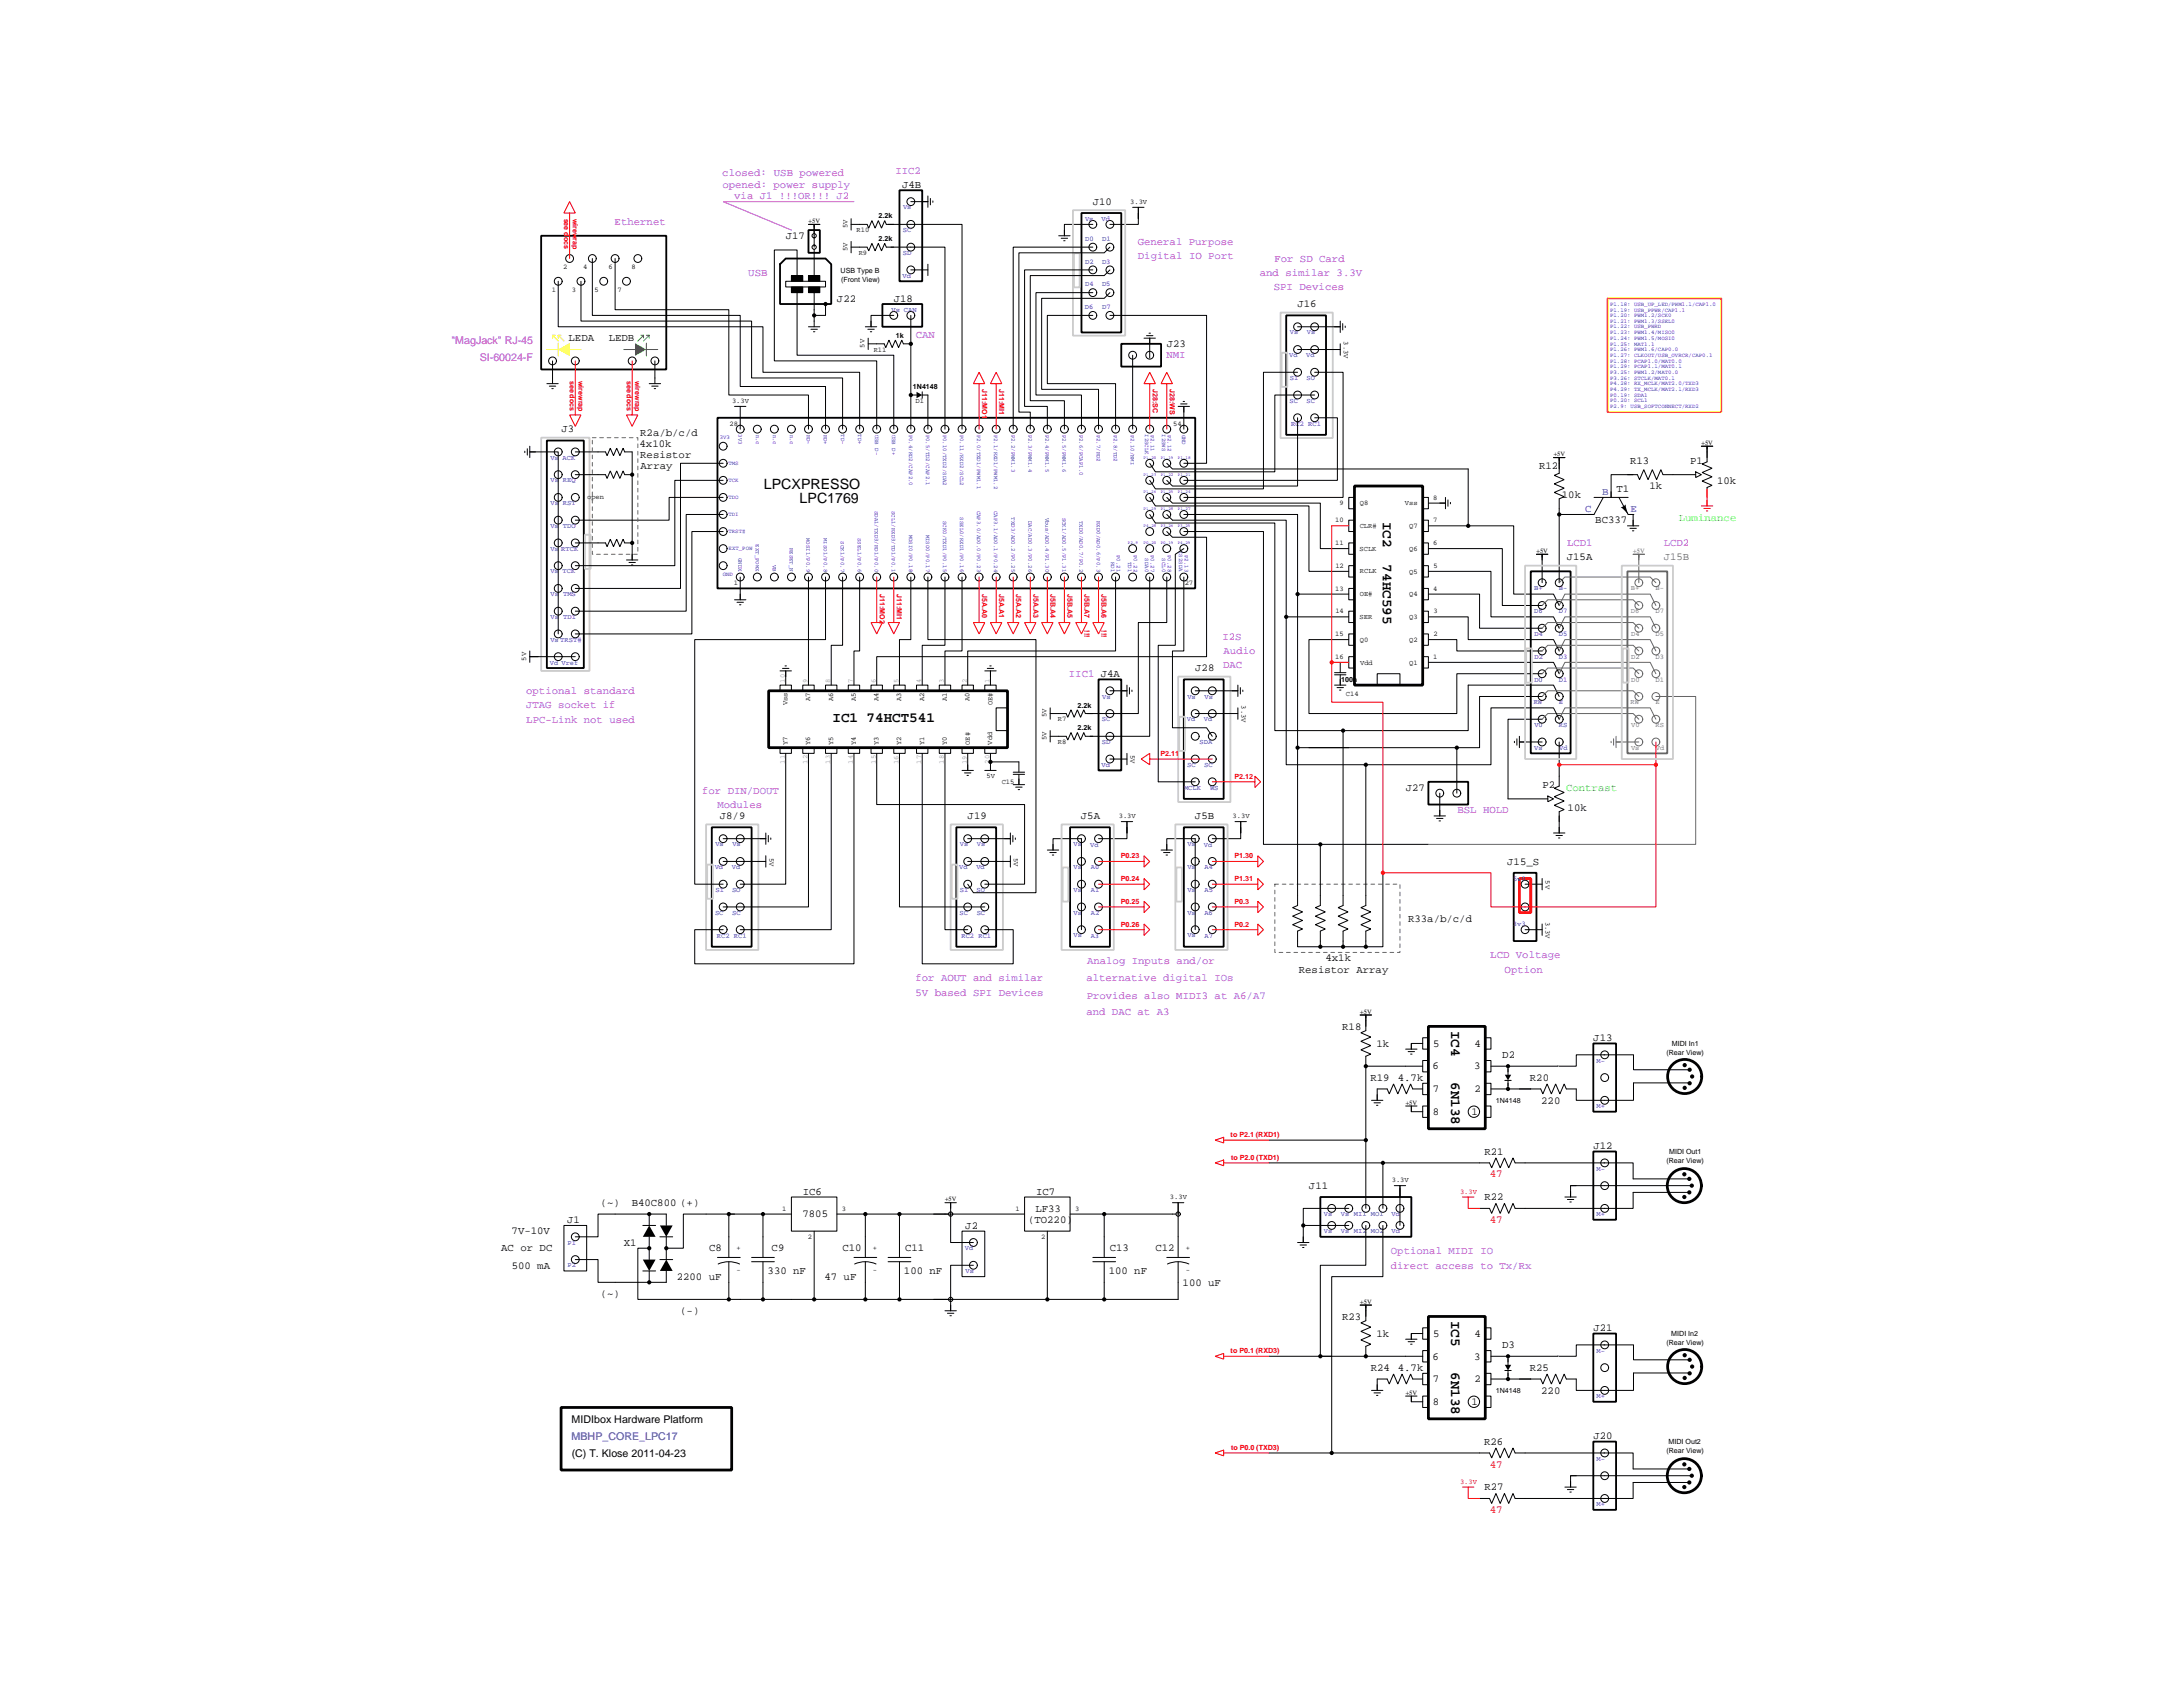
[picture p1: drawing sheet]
<svg xmlns="http://www.w3.org/2000/svg" width="279mm" height="216mm" viewBox="0 0 279 216" stroke-linecap="round" stroke-linejoin="round" font-family="sans-serif">
<defs><g id="words">
<g font-size="1.8">
<text x="97.8" y="62.6">LPCXPRESSO</text>
<text x="102.3" y="64.4">LPC1769</text>
<text x="177" y="66.8" transform="rotate(90 177 66.8)">IC2</text>
<text x="177" y="72.2" transform="rotate(90 177 72.2)">74HC595</text>
<text x="106.6" y="92.4">IC1 74HCT541</text>
<text x="185.7" y="131.9" transform="rotate(90 185.7 131.9)">IC4</text>
<text x="185.7" y="138.5" transform="rotate(90 185.7 138.5)">6N138</text>
<text x="185.7" y="169.1" transform="rotate(90 185.7 169.1)">IC5</text>
<text x="185.7" y="175.6" transform="rotate(90 185.7 175.6)">6N138</text>
</g>
<g font-size="1.4" fill="#9c1fef">
<text x="92.4" y="22.6">closed: USB powered</text>
<text x="114.6" y="22.2">IIC2</text>
<text x="78.7" y="28.8">Ethernet</text>
<text x="95.8" y="35.3">USB</text>
<text x="145.6" y="31.3">General Purpose</text>
<text x="145.6" y="33.1">Digital IO Port</text>
<text x="161.2" y="35.3">and similar 3.3V</text>
<text x="163.1" y="33.5">For SD Card</text>
<text x="163" y="37.1">SPI Devices</text>
<text x="117.2" y="43.3">CAN</text>
<text x="200.6" y="69.9">LCD1</text>
<text x="212.9" y="69.9">LCD2</text>
<text x="156.5" y="81.9">I2S</text>
<text x="156.6" y="83.7">Audio</text>
<text x="67.3" y="88.8">optional standard</text>
<text x="136.8" y="86.6">IIC1 J4A</text>
<text x="156.6" y="85.5">DAC</text>
<text x="67.3" y="90.6">JTAG socket if</text>
<text x="67.4" y="92.5">LPC-Link not used</text>
<text x="89.9" y="101.6">for DIN/DOUT</text>
<text x="91.8" y="103.4">Modules</text>
<text x="117.2" y="125.6">for AOUT and similar</text>
<text x="139" y="125.6">alternative digital IOs</text>
<text x="139.1" y="123.4">Analog Inputs and/or</text>
<text x="190.7" y="122.7">LCD Voltage</text>
<text x="192.6" y="124.5">Option</text>
<text x="117.2" y="127.4">5V based SPI Devices</text>
<text x="139" y="130">and DAC at A3</text>
<text x="139.1" y="127.8">Provides also MIDI3 at A6/A7</text>
<text x="178" y="160.5">Optional MIDI IO</text>
<text x="178" y="162.4">direct access to Tx/Rx</text>
</g>
<g font-size="1.4" fill="#a020f0">
<text x="92.5" y="24">opened: power supply</text>
<text x="94" y="25.5">via J1 !!!OR!!! J2</text>
<text x="57.8" y="44">&quot;MagJack&quot; RJ-45</text>
<text x="61.4" y="46.2">SI-60024-F</text>
<text x="149.3" y="45.8">NMI</text>
<text x="186.5" y="104.1">BSL HOLD</text>
</g>
<g font-size="1.4">
<text x="115.5" y="24">J4B</text>
<text x="139.9" y="26.2">J10</text>
<text x="100.6" y="30.6">J17</text>
<text x="107.1" y="38.6">J22</text>
<text x="114.4" y="38.6">J18</text>
<text x="166.1" y="39.3">J16</text>
<text x="72.8" y="43.7">LEDA</text>
<text x="77.9" y="43.7">LEDB</text>
<text x="149.3" y="44.4">J23</text>
<text x="71.8" y="55.3">J3</text>
<text x="81.9" y="57.2">4x10k</text>
<text x="81.9" y="58.6">Resistor</text>
<text x="81.9" y="55.7">R2a/b/c/d</text>
<text x="208.6" y="59.3">R13</text>
<text x="216.3" y="59.3">P1</text>
<text x="82" y="60">Array</text>
<text x="197" y="60.1">R12</text>
<text x="199.9" y="63.7">10k</text>
<text x="206.9" y="63">T1</text>
<text x="211.1" y="62.6">1k</text>
<text x="219.8" y="61.9">10k</text>
<text x="200.5" y="71.7">J15A</text>
<text x="204.2" y="67">BC337</text>
<text x="153" y="85.9">J28</text>
<text x="179.9" y="101.2">J27</text>
<text x="197.4" y="100.8">P2</text>
<text x="92.1" y="104.9">J8/9</text>
<text x="123.8" y="104.8">J19</text>
<text x="138.3" y="104.8">J5A</text>
<text x="152.9" y="104.8">J5B</text>
<text x="200.6" y="103.7">10k</text>
<text x="192.9" y="110.7">J15_S</text>
<text x="180.2" y="118">R33a/b/c/d</text>
<text x="166.2" y="124.5">Resistor Array</text>
<text x="169.6" y="123">4x1k</text>
<text x="171.8" y="131.8">R18</text>
<text x="176.2" y="134">1k</text>
<text x="183.4" y="136.9">6</text>
<text x="183.4" y="133.9">5</text>
<text x="188.7" y="136.9">3</text>
<text x="188.7" y="133.9">4</text>
<text x="192.3" y="135.4">D2</text>
<text x="203.9" y="133.2">J13</text>
<text x="175.4" y="138.3">R19</text>
<text x="178.9" y="138.3">4.7k</text>
<text x="183.4" y="142.7">8</text>
<text x="183.4" y="139.8">7</text>
<text x="188.3" y="142.7">1</text>
<text x="188.7" y="139.8">2</text>
<text x="195.8" y="138.3">R20</text>
<text x="197.3" y="141.2">220</text>
<text x="190" y="147.8">R21</text>
<text x="203.9" y="147.1">J12</text>
<text x="76.9" y="154.3">(~)</text>
<text x="80.9" y="154.3">B40C800 (+)</text>
<text x="102.7" y="155.8">7805</text>
<text x="102.8" y="152.9">IC6</text>
<text x="132.5" y="155.1">LF33</text>
<text x="132.6" y="152.9">IC7</text>
<text x="167.5" y="152.1">J11</text>
<text x="190" y="153.6">R22</text>
<text x="64.2" y="160.1">AC or DC</text>
<text x="65.5" y="158">7V-10V</text>
<text x="72.6" y="156.5">J1</text>
<text x="79.8" y="159.4">X1</text>
<text x="90.8" y="160.2">C8</text>
<text x="98.8" y="160.2">C9</text>
<text x="107.8" y="160.2">C10</text>
<text x="115.8" y="160.2">C11</text>
<text x="123.5" y="157.2">J2</text>
<text x="131.6" y="156.5">(TO220)</text>
<text x="142" y="160.2">C13</text>
<text x="147.9" y="160.2">C12</text>
<text x="65.5" y="162.3">500 mA</text>
<text x="76.9" y="166">(~)</text>
<text x="86.6" y="163.8">2200 uF</text>
<text x="98.3" y="163.1">330 nF</text>
<text x="105.5" y="163.8">47 uF</text>
<text x="115.7" y="163.1">100 nF</text>
<text x="141.9" y="163.1">100 nF</text>
<text x="151.4" y="164.5">100 uF</text>
<text x="87.1" y="168.2">(-)</text>
<text x="171.8" y="168.9">R23</text>
<text x="176.2" y="171.1">1k</text>
<text x="183.4" y="174">6</text>
<text x="183.4" y="171.1">5</text>
<text x="188.7" y="174">3</text>
<text x="188.7" y="171.1">4</text>
<text x="192.2" y="172.5">D3</text>
<text x="203.9" y="170.4">J21</text>
<text x="175.4" y="175.4">R24</text>
<text x="178.9" y="175.4">4.7k</text>
<text x="183.4" y="179.8">8</text>
<text x="183.4" y="176.9">7</text>
<text x="188.3" y="179.8">1</text>
<text x="188.7" y="176.9">2</text>
<text x="195.8" y="175.4">R25</text>
<text x="197.3" y="178.4">220</text>
<text x="73.2" y="182.1">MIDIbox Hardware Platform</text>
<text x="190" y="184.9">R26</text>
<text x="203.9" y="184.2">J20</text>
<text x="73.2" y="186.4">(C) T. Klose 2011-04-23</text>
<text x="190" y="190.7">R27</text>
</g>
<g font-size="1.4" fill="#00f">
<text x="202.9" y="65.5">C</text>
<text x="205" y="63.3">B</text>
<text x="208.7" y="65.5">E</text>
<text x="73.2" y="184.3">MBHP_CORE_LPC17</text>
</g>
<text font-size="1.4" fill="#666" x="212.9" y="71.7">J15B</text>
<text font-size="1.4" fill="#0f0" x="214.9" y="66.6">Luminance</text>
<text font-size="1.4" fill="#0e0" x="200.4" y="101.2">Contrast</text>
<g font-size="1.4" fill="#f00">
<text x="190.7" y="150.7">47</text>
<text x="190.7" y="156.5">47</text>
<text x="190.7" y="187.8">47</text>
<text x="190.7" y="193.6">47</text>
</g>
<g font-size=".9" fill="#f00">
<text x="72.2" y="28" transform="rotate(90 72.2 28)">see docs</text>
<text x="73.3" y="28" transform="rotate(90 73.3 28)">wirewrap</text>
<text x="72.9" y="48.7" transform="rotate(90 72.9 48.7)">see docs</text>
<text x="74" y="48.7" transform="rotate(90 74 48.7)">wirewrap</text>
<text x="80.2" y="48.7" transform="rotate(90 80.2 48.7)">see docs</text>
<text x="81.3" y="48.7" transform="rotate(90 81.3 48.7)">wirewrap</text>
<text x="125.7" y="49.8" transform="rotate(90 125.7 49.8)">J11:MO1</text>
<text x="127.9" y="49.8" transform="rotate(90 127.9 49.8)">J11:MI1</text>
<text x="147.5" y="49.8" transform="rotate(90 147.5 49.8)">J28:SC</text>
<text x="149.7" y="49.8" transform="rotate(90 149.7 49.8)">J28:WS</text>
<text x="112.6" y="76" transform="rotate(90 112.6 76)">J11:MO2</text>
<text x="114.8" y="76" transform="rotate(90 114.8 76)">J11:MI1</text>
<text x="125.7" y="76" transform="rotate(90 125.7 76)">J5A.A0</text>
<text x="127.9" y="76" transform="rotate(90 127.9 76)">J5A.A1</text>
<text x="130.1" y="76" transform="rotate(90 130.1 76)">J5A.A2</text>
<text x="132.3" y="76" transform="rotate(90 132.3 76)">J5A.A3</text>
<text x="134.4" y="76" transform="rotate(90 134.4 76)">J5B.A4</text>
<text x="136.6" y="76" transform="rotate(90 136.6 76)">J5B.A5</text>
<text x="138.8" y="76" transform="rotate(90 138.8 76)">J5B.A7</text>
<text x="141" y="76" transform="rotate(90 141 76)">J5B.A6</text>
<text x="138.8" y="80.7" transform="rotate(90 138.8 80.7)">!!!</text>
<text x="141" y="80.7" transform="rotate(90 141 80.7)">!!!</text>
<text x="148.5" y="96.7">P2.11</text>
<text x="158" y="99.7">P2.12</text>
<text x="143.4" y="109.9">P0.23</text>
<text x="143.4" y="112.8">P0.24</text>
<text x="158" y="109.9">P1.30</text>
<text x="158" y="112.8">P1.31</text>
<text x="143.4" y="115.7">P0.25</text>
<text x="143.4" y="118.6">P0.26</text>
<text x="158" y="115.7">P0.3</text>
<text x="158" y="118.6">P0.2</text>
<text x="157.5" y="145.5">to P2.1 (RXD1)</text>
<text x="157.6" y="148.4">to P2.0 (TXD1)</text>
<text x="186.9" y="152.7">3.3V</text>
<text x="157.5" y="173.2">to P0.1 (RXD3)</text>
<text x="157.6" y="185.6">to P0.0 (TXD3)</text>
<text x="186.9" y="189.9">3.3V</text>
</g>
<g font-size=".9">
<text x="108.5" y="29.2" transform="rotate(-90 108.5 29.2)">5V</text>
<text x="109.6" y="29.7">R10</text>
<text x="112.4" y="28">2.2k</text>
<text x="144.6" y="26.1">3.3V</text>
<text x="72.1" y="34.5">2</text>
<text x="74.6" y="34.5">4</text>
<text x="77.9" y="34.5">6</text>
<text x="80.8" y="34.5">8</text>
<text x="107.6" y="34.9">USB Type B</text>
<text x="108.5" y="32.1" transform="rotate(-90 108.5 32.1)">5V</text>
<text x="109.9" y="32.6">R9</text>
<text x="112.4" y="30.9">2.2k</text>
<text x="70.6" y="37.4">1</text>
<text x="73.2" y="37.4">3</text>
<text x="76.1" y="37.4">5</text>
<text x="79" y="37.4">7</text>
<text x="107.7" y="36.1">(Front View)</text>
<text x="110.7" y="44.5" transform="rotate(-90 110.7 44.5)">5V</text>
<text x="111.8" y="45">R11</text>
<text x="114.6" y="43.2">1k</text>
<text x="172" y="43.7" transform="rotate(90 172 43.7)">3.3V</text>
<text x="93.7" y="51.6">3.3V</text>
<text x="116.8" y="49.8">1N4148</text>
<text x="117.2" y="51.6">D1</text>
<text x="93.4" y="54.5">28</text>
<text x="150.2" y="54.5">54</text>
<text x="75.1" y="63.9">open</text>
<text x="171.4" y="64.7">9</text>
<text x="174" y="64.7">Q8</text>
<text x="179.8" y="64.6">Vss</text>
<text x="183.4" y="63.9">8</text>
<text x="170.9" y="66.9">10</text>
<text x="170.9" y="69.8">11</text>
<text x="174" y="70.5">SCLK</text>
<text x="174" y="67.6">CLR#</text>
<text x="180.3" y="70.5">Q6</text>
<text x="180.4" y="67.6">Q7</text>
<text x="183.4" y="69.8">6</text>
<text x="183.5" y="66.8">7</text>
<text x="93.9" y="74.9">1</text>
<text x="151.6" y="74.9">27</text>
<text x="170.9" y="75.6">13</text>
<text x="170.9" y="72.7">12</text>
<text x="174" y="76.3">OE#</text>
<text x="174" y="73.4">RCLK</text>
<text x="180.4" y="73.4">Q5</text>
<text x="180.4" y="76.3">Q4</text>
<text x="183.4" y="75.6">4</text>
<text x="183.5" y="72.7">5</text>
<text x="170.9" y="81.4">15</text>
<text x="170.9" y="78.5">14</text>
<text x="174" y="79.2">SER</text>
<text x="174" y="82.1">Q0</text>
<text x="180.4" y="79.2">Q3</text>
<text x="180.4" y="82.1">Q2</text>
<text x="183.5" y="78.5">3</text>
<text x="183.5" y="81.4">2</text>
<text x="67.4" y="84.5" transform="rotate(-90 67.4 84.5)">5V</text>
<text x="103.7" y="89.7" transform="rotate(-90 103.7 89.7)">A7</text>
<text x="106.6" y="89.7" transform="rotate(-90 106.6 89.7)">A6</text>
<text x="109.5" y="89.7" transform="rotate(-90 109.5 89.7)">A5</text>
<text x="112.4" y="89.7" transform="rotate(-90 112.4 89.7)">A4</text>
<text x="115.4" y="89.7" transform="rotate(-90 115.4 89.7)">A3</text>
<text x="118.3" y="89.7" transform="rotate(-90 118.3 89.7)">A2</text>
<text x="121.2" y="89.7" transform="rotate(-90 121.2 89.7)">A1</text>
<text x="124.1" y="89.7" transform="rotate(-90 124.1 89.7)">A0</text>
<text x="170.9" y="84.3">16</text>
<text x="171.6" y="87.3">100n</text>
<text x="172.3" y="89.1">C14</text>
<text x="174.1" y="85">Vdd</text>
<text x="180.4" y="85">Q1</text>
<text x="183.4" y="84.3">1</text>
<text x="100.8" y="90.3" transform="rotate(-90 100.8 90.3)">Vss</text>
<text x="100.8" y="95.3" transform="rotate(-90 100.8 95.3)">Y7</text>
<text x="103.7" y="95.3" transform="rotate(-90 103.7 95.3)">Y6</text>
<text x="106.6" y="95.3" transform="rotate(-90 106.6 95.3)">Y5</text>
<text x="109.5" y="95.3" transform="rotate(-90 109.5 95.3)">Y4</text>
<text x="112.4" y="95.3" transform="rotate(-90 112.4 95.3)">Y3</text>
<text x="115.4" y="95.3" transform="rotate(-90 115.4 95.3)">Y2</text>
<text x="118.3" y="95.3" transform="rotate(-90 118.3 95.3)">Y1</text>
<text x="121.2" y="95.3" transform="rotate(-90 121.2 95.3)">Y0</text>
<text x="124.1" y="95.3" transform="rotate(-90 124.1 95.3)">OE#</text>
<text x="127" y="95.3" transform="rotate(-90 127 95.3)">Vdd</text>
<text x="127" y="90.3" transform="rotate(-90 127 90.3)">OE#</text>
<text x="134" y="94.7" transform="rotate(-90 134 94.7)">5V</text>
<text x="134" y="91.8" transform="rotate(-90 134 91.8)">5V</text>
<text x="135.4" y="95.2">R8</text>
<text x="135.4" y="92.3">R7</text>
<text x="137.9" y="90.6">2.2k</text>
<text x="137.9" y="93.5">2.2k</text>
<text x="158.9" y="90.3" transform="rotate(90 158.9 90.3)">3.3V</text>
<text x="126.3" y="99.6">5V</text>
<text x="128.2" y="100.3">C15</text>
<text x="144.7" y="96.6" transform="rotate(90 144.7 96.6)">5V</text>
<text x="143.2" y="104.7">3.3V</text>
<text x="157.8" y="104.7">3.3V</text>
<text x="98.5" y="109.7" transform="rotate(90 98.5 109.7)">5V</text>
<text x="129.8" y="109.7" transform="rotate(90 129.8 109.7)">5V</text>
<text x="197.8" y="112.7" transform="rotate(90 197.8 112.7)">5V</text>
<text x="197.8" y="117.9" transform="rotate(90 197.8 117.9)">3.3V</text>
<text x="213.3" y="135.1">(Rear View)</text>
<text x="214" y="133.9">MIDI In1</text>
<text x="191.5" y="141.2">1N4148</text>
<text x="213.3" y="148.9">(Rear View)</text>
<text x="213.6" y="147.7">MIDI Out1</text>
<text x="100.1" y="154.9">1</text>
<text x="107.8" y="154.9">3</text>
<text x="130" y="154.9">1</text>
<text x="137.6" y="154.9">3</text>
<text x="149.7" y="153.5">3.3V</text>
<text x="178.1" y="151.3">3.3V</text>
<text x="94.3" y="160">+</text>
<text x="103.4" y="158.6">2</text>
<text x="111.7" y="160">+</text>
<text x="133.2" y="158.6">2</text>
<text x="151.8" y="160">+</text>
<text x="94.3" y="162.8">-</text>
<text x="111.7" y="162.8">-</text>
<text x="151.8" y="162.8">-</text>
<text x="213.3" y="172.2">(Rear View)</text>
<text x="213.9" y="171">MIDI In2</text>
<text x="191.5" y="178.3">1N4148</text>
<text x="213.6" y="184.8">MIDI Out2</text>
<text x="213.3" y="186">(Rear View)</text>
</g>
<g font-size=".9" fill="#00f">
<text x="115.5" y="29.7">SC</text>
<text x="115.6" y="26.8">Vs</text>
<text x="138.9" y="28.2">Vs</text>
<text x="141" y="28.3">Vd</text>
<text x="115.5" y="35.5">Vd</text>
<text x="115.6" y="32.6">SD</text>
<text x="138.9" y="30.8">D0</text>
<text x="138.9" y="33.7">D2</text>
<text x="141.1" y="33.7">D3</text>
<text x="141.1" y="30.8">D1</text>
<text x="114.1" y="39.9">Vs CAN</text>
<text x="138.9" y="39.6">D6</text>
<text x="138.9" y="36.6">D4</text>
<text x="141.1" y="36.6">D5</text>
<text x="141.1" y="39.5">D7</text>
<text x="165" y="45.7">Vd</text>
<text x="165.1" y="42.8">Vs</text>
<text x="167.2" y="45.7">Vd</text>
<text x="167.3" y="42.8">Vs</text>
<text x="165" y="51.5">SC</text>
<text x="165.1" y="48.6">SI</text>
<text x="167.2" y="48.6">SO</text>
<text x="167.2" y="51.5">SC</text>
<text x="70.4" y="58.8">Vs</text>
<text x="72" y="58.8">ACK</text>
<text x="165.3" y="54.5">RC2 RC1</text>
<text x="70.4" y="61.7">Vs</text>
<text x="70.4" y="64.6">Vs</text>
<text x="72" y="61.7">REQ</text>
<text x="72.1" y="64.7">RST</text>
<text x="70.4" y="67.6">Vs</text>
<text x="70.4" y="70.5">Vs</text>
<text x="71.8" y="70.5">RTCK</text>
<text x="72" y="67.6">TDO</text>
<text x="70.4" y="73.4">Vs</text>
<text x="70.4" y="76.3">Vs</text>
<text x="72" y="73.4">TCK</text>
<text x="72.1" y="76.3">TMS</text>
<text x="196.3" y="75.6">B+</text>
<text x="199.5" y="75.6">B-</text>
<text x="70.4" y="82.1">Vs TRST#</text>
<text x="70.4" y="79.2">Vs</text>
<text x="72.1" y="79.2">TDI</text>
<text x="196.4" y="78.5">D6</text>
<text x="196.4" y="81.4">D4</text>
<text x="199.5" y="81.4">D5</text>
<text x="199.5" y="78.5">D7</text>
<text x="70.4" y="85">Vd Vref</text>
<text x="141.1" y="89.4">Vs</text>
<text x="152" y="89.4">Vs</text>
<text x="154.2" y="89.4">Vs</text>
<text x="196.4" y="87.2">D0</text>
<text x="196.4" y="84.3">D2</text>
<text x="199.5" y="87.2">D1</text>
<text x="199.5" y="84.3">D3</text>
<text x="141" y="92.3">SC</text>
<text x="141" y="95.2">SD</text>
<text x="151.9" y="92.3">Vd</text>
<text x="153.5" y="95.2">SDA</text>
<text x="154.1" y="92.3">Vd</text>
<text x="196.3" y="90.1">RW</text>
<text x="196.4" y="95.9">Vs</text>
<text x="196.4" y="93.1">V0</text>
<text x="199.5" y="93">RS</text>
<text x="199.5" y="90.1">E</text>
<text x="199.6" y="96">Vd</text>
<text x="141" y="98.1">Vd</text>
<text x="151.5" y="101">MCLK</text>
<text x="151.9" y="98.1">SC</text>
<text x="154.1" y="98.1">SC</text>
<text x="154.9" y="101">WS</text>
<text x="91.5" y="111.2">Vd</text>
<text x="91.6" y="108.3">Vs</text>
<text x="93.7" y="111.2">Vd</text>
<text x="93.7" y="108.3">Vs</text>
<text x="122.8" y="111.2">Vd</text>
<text x="122.9" y="108.3">Vs</text>
<text x="125" y="111.2">Vd</text>
<text x="125" y="108.3">Vs</text>
<text x="137.4" y="108.3">Vs</text>
<text x="137.4" y="111.2">Vs</text>
<text x="139.5" y="108.3">Vd</text>
<text x="139.6" y="111.3">A0</text>
<text x="152" y="108.3">Vs</text>
<text x="152" y="111.2">Vs</text>
<text x="154.1" y="108.3">Vd</text>
<text x="154.2" y="111.2">A4</text>
<text x="193.7" y="112.7">5v0</text>
<text x="91.5" y="117.1">SC</text>
<text x="91.6" y="114.1">SI</text>
<text x="91.8" y="120">RC2 RC1</text>
<text x="93.7" y="114.1">SO</text>
<text x="93.7" y="117.1">SC</text>
<text x="122.8" y="117.1">SC</text>
<text x="122.9" y="114.1">SI</text>
<text x="123.1" y="120">RC2 RC1</text>
<text x="125" y="114.1">SO</text>
<text x="125" y="117.1">SC</text>
<text x="137.4" y="114.1">Vs</text>
<text x="137.4" y="117.1">Vs</text>
<text x="137.4" y="120">Vs</text>
<text x="139.6" y="120">A3</text>
<text x="139.6" y="114.2">A1</text>
<text x="139.6" y="117.1">A2</text>
<text x="152" y="114.1">Vs</text>
<text x="152" y="117.1">Vs</text>
<text x="152" y="120">Vs</text>
<text x="154.1" y="117.1">A6</text>
<text x="154.2" y="114.2">A5</text>
<text x="154.2" y="120">A7</text>
<text x="193.6" y="118.5">3v3</text>
<text x="204.4" y="136">M-</text>
<text x="204.4" y="141.8">M+</text>
<text x="204.4" y="149.8">M-</text>
<text x="169.4" y="155.6">Vs</text>
<text x="171.6" y="155.6">Vs MI1 MO1</text>
<text x="178.1" y="155.7">Vd</text>
<text x="204.4" y="155.6">M+</text>
<text x="72.6" y="159.3">P1</text>
<text x="123.5" y="160">Vd</text>
<text x="169.4" y="157.8">Vs</text>
<text x="171.6" y="157.8">Vs MI2</text>
<text x="175.5" y="157.8">MO2</text>
<text x="178.1" y="157.8">Vd</text>
<text x="72.6" y="162.2">P2</text>
<text x="123.6" y="162.9">Vs</text>
<text x="204.4" y="173.1">M-</text>
<text x="204.4" y="178.9">M+</text>
<text x="204.4" y="186.9">M-</text>
<text x="204.4" y="192.8">M+</text>
</g>
<g font-size=".9" fill="#666">
<text x="208.7" y="75.6">B+</text>
<text x="211.9" y="75.6">B-</text>
<text x="208.7" y="78.5">D6</text>
<text x="208.8" y="81.4">D4</text>
<text x="211.9" y="81.4">D5</text>
<text x="211.9" y="78.5">D7</text>
<text x="208.8" y="87.2">D0</text>
<text x="208.8" y="84.3">D2</text>
<text x="211.9" y="87.2">D1</text>
<text x="211.9" y="84.3">D3</text>
<text x="208.7" y="90.1">RW</text>
<text x="208.8" y="95.9">Vs</text>
<text x="208.8" y="93.1">V0</text>
<text x="211.9" y="93">RS</text>
<text x="211.9" y="90.1">E</text>
<text x="211.9" y="96">Vd</text>
</g>
<g font-size=".9" fill="#9c9a9c">
<text x="100.4" y="87.4" transform="rotate(-90 100.4 87.4)">10</text>
<text x="103.3" y="87.4" transform="rotate(-90 103.3 87.4)">9</text>
<text x="106.3" y="87.4" transform="rotate(-90 106.3 87.4)">8</text>
<text x="109.2" y="87.4" transform="rotate(-90 109.2 87.4)">7</text>
<text x="112.1" y="87.4" transform="rotate(-90 112.1 87.4)">6</text>
<text x="115" y="87.4" transform="rotate(-90 115 87.4)">5</text>
<text x="117.9" y="87.4" transform="rotate(-90 117.9 87.4)">4</text>
<text x="120.8" y="87.4" transform="rotate(-90 120.8 87.4)">3</text>
<text x="123.7" y="87.3" transform="rotate(-90 123.7 87.3)">2</text>
<text x="126.6" y="87.4" transform="rotate(-90 126.6 87.4)">1</text>
<text x="100.4" y="97.7" transform="rotate(-90 100.4 97.7)">11</text>
<text x="103.3" y="97.7" transform="rotate(-90 103.3 97.7)">12</text>
<text x="106.3" y="97.7" transform="rotate(-90 106.3 97.7)">13</text>
<text x="109.2" y="97.7" transform="rotate(-90 109.2 97.7)">14</text>
<text x="112.1" y="97.7" transform="rotate(-90 112.1 97.7)">15</text>
<text x="115" y="97.7" transform="rotate(-90 115 97.7)">16</text>
<text x="117.9" y="97.7" transform="rotate(-90 117.9 97.7)">17</text>
<text x="120.8" y="97.7" transform="rotate(-90 120.8 97.7)">18</text>
<text x="123.7" y="97.7" transform="rotate(-90 123.7 97.7)">19</text>
<text x="126.6" y="97.7" transform="rotate(-90 126.6 97.7)">20</text>
</g>
<g font-size=".8">
<text x="103.5" y="28.5">+5V</text>
<text x="198.9" y="58.4">+5V</text>
<text x="217.8" y="56.9">+5V</text>
<text x="196.7" y="70.8">+5V</text>
<text x="174.1" y="129.7">+5V</text>
<text x="179.9" y="141.4">+5V</text>
<text x="121" y="153.7">+5V</text>
<text x="174.1" y="166.8">+5V</text>
<text x="179.9" y="178.5">+5V</text>
</g>
<text font-size=".8" fill="#666" x="209" y="70.8">+5V</text>
<g font-size=".7" fill="#00f">
<text x="206.1" y="39.1">P1.18: USB_UP_LED/PWM1.1/CAP1.0</text>
<text x="206.1" y="39.9">P1.19: USB_PPWR/CAP1.1</text>
<text x="206.1" y="40.6">P1.20: PWM1.2/SCK0</text>
<text x="206.1" y="41.3">P1.21: PWM1.3/SSEL0</text>
<text x="206.1" y="42">P1.22: USB_PWRD</text>
<text x="206.1" y="42.8">P1.23: PWM1.4/MISO0</text>
<text x="206.1" y="43.5">P1.24: PWM1.5/MOSI0</text>
<text x="206.1" y="44.2">P1.25: MAT1.1</text>
<text x="206.1" y="45">P1.26: PWM1.6/CAP0.0</text>
<text x="206.1" y="45.7">P1.27: CLKOUT/USB_OVRCR/CAP0.1</text>
<text x="206.1" y="46.4">P1.28: PCAP1.0/MAT0.0</text>
<text x="206.1" y="47.1">P1.29: PCAP1.1/MAT0.1</text>
<text x="206.1" y="47.9">P3.25: PWM1.2/MAT0.0</text>
<text x="206.1" y="48.6">P3.26: STCLK/MAT0.1</text>
<text x="206.1" y="49.3">P4.28: RX_MCLK/MAT2.0/TXD3</text>
<text x="206.1" y="50.1">P4.29: TX_MCLK/MAT2.1/RXD3</text>
<text x="206.1" y="50.8">P0.19: SDA1</text>
<text x="206.1" y="51.5">P0.20: SCL1</text>
<text x="206.1" y="52.2">P2.9: USB_SOFTCONNECT/RXD2</text>
<text x="92.1" y="56.2">3V3</text>
<text x="93.2" y="59.5">TMS</text>
<text x="94.5" y="55.6" transform="rotate(90 94.5 55.6)">3V3</text>
<text x="96.8" y="55.6" transform="rotate(90 96.8 55.6)">n.c</text>
<text x="99" y="55.6" transform="rotate(90 99 55.6)">n.c</text>
<text x="101.1" y="55.6" transform="rotate(90 101.1 55.6)">n.c</text>
<text x="103.3" y="55.6" transform="rotate(90 103.3 55.6)">RD-</text>
<text x="105.5" y="55.6" transform="rotate(90 105.5 55.6)">RD+</text>
<text x="107.6" y="55.6" transform="rotate(90 107.6 55.6)">TD-</text>
<text x="109.8" y="55.6" transform="rotate(90 109.8 55.6)">TD+</text>
<text x="112" y="55.6" transform="rotate(90 112 55.6)">USB D-</text>
<text x="114.2" y="55.6" transform="rotate(90 114.2 55.6)">USB D+</text>
<text x="116.3" y="55.6" transform="rotate(90 116.3 55.6)">P0.4/RD2/CAP2.0</text>
<text x="118.5" y="55.6" transform="rotate(90 118.5 55.6)">P0.5/TD2/CAP2.1</text>
<text x="120.7" y="55.6" transform="rotate(90 120.7 55.6)">P0.10/TXD2/SDA2</text>
<text x="122.9" y="55.6" transform="rotate(90 122.9 55.6)">P0.11/RXD2/SCL2</text>
<text x="125.1" y="55.6" transform="rotate(90 125.1 55.6)">P2.0/TXD1/PWM1.1</text>
<text x="127.3" y="55.6" transform="rotate(90 127.3 55.6)">P2.1/RXD1/PWM1.2</text>
<text x="129.4" y="55.6" transform="rotate(90 129.4 55.6)">P2.2/PWM1.3</text>
<text x="131.6" y="55.6" transform="rotate(90 131.6 55.6)">P2.3/PWM1.4</text>
<text x="133.8" y="55.6" transform="rotate(90 133.8 55.6)">P2.4/PWM1.5</text>
<text x="136" y="55.6" transform="rotate(90 136 55.6)">P2.5/PWM1.6</text>
<text x="138.2" y="55.6" transform="rotate(90 138.2 55.6)">P2.6/PCAP1.0</text>
<text x="140.4" y="55.6" transform="rotate(90 140.4 55.6)">P2.7/RD2</text>
<text x="142.5" y="55.6" transform="rotate(90 142.5 55.6)">P2.8/TD2</text>
<text x="144.7" y="55.6" transform="rotate(90 144.7 55.6)">P2.10/NMI</text>
<text x="146.6" y="55.6" transform="rotate(90 146.6 55.6)">I2SCLK</text>
<text x="147.3" y="55.6" transform="rotate(90 147.3 55.6)">P2.11</text>
<text x="148.8" y="55.6" transform="rotate(90 148.8 55.6)">I2SWS</text>
<text x="149.5" y="55.6" transform="rotate(90 149.5 55.6)">P2.12</text>
<text x="151.3" y="55.6" transform="rotate(90 151.3 55.6)">GND</text>
<text x="93.2" y="61.7">TCK</text>
<text x="93.2" y="63.9">TDO</text>
<text x="112" y="65.4" transform="rotate(90 112 65.4)">SDA1/TXD3/RD1/P0.0</text>
<text x="114.2" y="65.4" transform="rotate(90 114.2 65.4)">SCL1/RXD3/TD1/P0.1</text>
<text x="125.1" y="65.3" transform="rotate(90 125.1 65.3)">CAP3.0/AD0.0/P0.23</text>
<text x="127.3" y="65.4" transform="rotate(90 127.3 65.4)">CAP3.1/AD0.1/P0.24</text>
<text x="93.2" y="66">TDI</text>
<text x="93.2" y="68.3">TRST#</text>
<text x="93.3" y="70.4">EXT_POW</text>
<text x="94.5" y="71.4" transform="rotate(90 94.5 71.4)">GNDX</text>
<text x="96.7" y="69.7" transform="rotate(90 96.7 69.7)">EXT_POWX</text>
<text x="101.1" y="70.1" transform="rotate(90 101.1 70.1)">RESET_N</text>
<text x="103.2" y="68.8" transform="rotate(90 103.2 68.8)">MOSI1/P0.9</text>
<text x="105.4" y="68.8" transform="rotate(90 105.4 68.8)">MISO1/P0.8</text>
<text x="107.6" y="69.3" transform="rotate(90 107.6 69.3)">SCK1/P0.7</text>
<text x="109.8" y="68.8" transform="rotate(90 109.8 68.8)">SSEL1/P0.6</text>
<text x="116.3" y="68.4" transform="rotate(90 116.3 68.4)">MOSI0/P0.18</text>
<text x="118.5" y="68.4" transform="rotate(90 118.5 68.4)">MISO0/P0.17</text>
<text x="120.7" y="66.7" transform="rotate(90 120.7 66.7)">SCK0/TXD1/P0.15</text>
<text x="122.9" y="66.2" transform="rotate(90 122.9 66.2)">SSEL0/RXD1/P0.16</text>
<text x="129.4" y="66.2" transform="rotate(90 129.4 66.2)">TXD3/AD0.2/P0.25</text>
<text x="131.6" y="66.7" transform="rotate(90 131.6 66.7)">DAC/AD0.3/P0.26</text>
<text x="133.8" y="66.2" transform="rotate(90 133.8 66.2)">Vbus/AD0.4/P1.30</text>
<text x="136" y="66.2" transform="rotate(90 136 66.2)">SCK1/AD0.5/P1.31</text>
<text x="138.2" y="66.7" transform="rotate(90 138.2 66.7)">TXD0/AD0.7/P0.2</text>
<text x="140.4" y="66.7" transform="rotate(90 140.4 66.7)">RXD0/AD0.6/P0.3</text>
<text x="142.2" y="71.9" transform="rotate(90 142.2 71.9)">RD1</text>
<text x="142.9" y="71" transform="rotate(90 142.9 71)">P0.21</text>
<text x="144.4" y="71.9" transform="rotate(90 144.4 71.9)">TD1</text>
<text x="145.1" y="71" transform="rotate(90 145.1 71)">P0.22</text>
<text x="146.6" y="71.5" transform="rotate(90 146.6 71.5)">SDA0</text>
<text x="147.3" y="71" transform="rotate(90 147.3 71)">P0.27</text>
<text x="148.8" y="71.5" transform="rotate(90 148.8 71.5)">SCL0</text>
<text x="149.5" y="71" transform="rotate(90 149.5 71)">P0.28</text>
<text x="150.9" y="70.5" transform="rotate(90 150.9 70.5)">IS2SDA</text>
<text x="151.7" y="71" transform="rotate(90 151.7 71)">P2.13</text>
<text x="92.5" y="73.7">GND</text>
<text x="98.9" y="72.3" transform="rotate(90 98.9 72.3)">VB</text>
</g>
<g font-size=".5" fill="#00f">
<text x="146.4" y="58.7">P1.20</text>
<text x="148.6" y="58.7">P1.19</text>
<text x="150.7" y="58.7">P1.18</text>
<text x="146.4" y="65.3">P1.29</text>
<text x="146.4" y="63.1">P1.26</text>
<text x="146.4" y="60.9">P1.23</text>
<text x="148.6" y="63.1">P1.25</text>
<text x="148.6" y="65.3">P1.28</text>
<text x="148.6" y="60.9">P1.22</text>
<text x="150.7" y="60.9">P1.21</text>
<text x="150.7" y="63.1">P1.24</text>
<text x="150.7" y="65.3">P1.27</text>
<text x="144.3" y="69.6">P2.9</text>
<text x="146.4" y="67.5">P4.28</text>
<text x="146.4" y="69.6">P0.20</text>
<text x="148.6" y="69.6">P0.19</text>
<text x="148.6" y="67.5">P3.26</text>
<text x="150.7" y="69.6">P4.29</text>
<text x="150.7" y="67.5">P3.25</text>
</g>
</g></defs>
<path d="M173.4 62.2h8.7v25.5h-8.7zM98.4 88.4h30.6v7.3h-30.6zM71.8 180.1h21.8v8h-21.8z" fill="none" stroke="#000" stroke-width=".35"/>
<g fill="none" stroke="#000" stroke-width=".13">
<path d="M100.6 36h5.1v.7h-5.1zM101.3 35.3h1.4v.7h-1.4zM101.3 36.7h1.4v.8h-1.4zM102 37.5v8h12.4v9.4M102 35.3v-3.3h-2.9v14.2h13.1v8.7M103.5 35.3h1.4v.7h-1.4zM103.5 36.7h1.4v.8h-1.4zM103.5 28.7h1.4M104.2 28.7v2.9M104.2 31.9v3.4M104.2 37.5v4.3M105.7 38.9v1.5h-1.5"/>
<path d="M108.9 28.7h2.1l.2 .5 .4-1 .4 1 .4-1 .4 1 .4-1 .2 .5h9.7v26.2M108.9 31.6h2.1l.2 .5 .4-.9 .4 .9 .4-.9 .4 .9 .4-.9 .2 .4h7.5v23.3M108.9 28v1.4M108.9 30.9v1.5M116.6 34.5h2.2M116.6 25.8h2.2M118.8 25.1v1.4M118.8 33.8v1.5M119.1 25.4v.8M119.4 25.7v.2M135.5 30.2h1.5M135.8 30.5h.8"/>
<path d="M136.1 30.8h.2M139.9 28.7h-3.7v1.5v-.8M139.9 31.6h-10.2v23.3M139.9 34.5h-8.8v17.5h2.9v2.9M139.9 37.5h-7.3v13.1h5.8v4.3M142.1 31.6l-.8 .8h-10.9v20.3h1.5v2.2M142.1 34.5l-.8 .8h-9.4v16h4.3v3.6M142.1 37.5l-.8 .7h-8v11.6h7.3v5.1M145 26.5h1.4M145.7 27.3v1.4h-3.6M145.7 26.5v1.5M94 52h1.5"/>
<path d="M94.7 52v2.9M103.5 41.8h1.4M103.8 42.1h.8M104.1 42.5h.2M110.8 41.8h1.4M111.1 42.1h.8M111.1 44h2.1l.2 .5 .4-1 .4 1 .4-1 .4 1 .4-1 .2 .5h1M111.1 43.3v1.4M111.4 42.5h.2M114.4 40.4h-2.9v1.4v-.7M116.6 40.4v14.5M116.6 50.6h.7"/>
<path d="M118 50.6h.8v4.3M118 50.1v.9M139.9 40.4h-5.9v8.7h8.8v5.8M145 45.5v9.4M146.4 43.3h1.5M146.7 43h.9M147.1 42.6h.1M147.2 43.3v2.5M149.3 59.3l.8 .7h37.8v7.3M150.8 52h1.4M151.1 51.7h.8M151.4 51.4h.2"/>
<path d="M151.5 52v2.9M166.1 53.5v8.7h-16l-.8-.7M166.1 47.6h-4.4v15h-13.8l-.7-1.1M166.1 41.8h5.4M166.1 44.7h5.4M168.3 53.5h2.9v8h-19.7M168.3 47.6h3.6v16.1h-20.4M171.5 41.1v1.4M171.5 44v1.5M171.9 41.4v.8M172.2 41.7v.2M198.8 58.6h1.5"/>
<path d="M199.6 58.6v2l-.7 .2 1.3 .6-1.3 .5 1.3 .6-1.3 .5 1.3 .6-.6 .2v2M217.8 57.1h1.4M218.5 57.1v2l-.7 .3 1.3 .5-1.3 .6 1.3 .5-1.3 .6 1.3 .5-.6 .3v1.3M94 76.8h1.5M94.3 77.1h.8M94.6 77.4h.2M94.7 73.8v3M103.5 73.8v13.9M105.7 73.8v8.1h-16.8v31.3h3.7M107.8 73.8v8.8h-1.4v5.1M110 73.8v9.5h-.7v4.4M116.6 73.8v8.1h-1.5v5.8"/>
<path d="M118.8 73.8v8.1h13.8v32.3h-8l-.7-1M120.9 73.8v8.8h-2.9v5.1M123.1 73.8v9.5h-2.2v4.4M142.8 73.8v9.5h-18.9v4.4M147.2 65.8l.7 1.1h15.3v26.6h24.7v-5.8h10.9l.8 1.4M147.2 63.7l.7 1h19.6v8.4h5.1M147.2 73.8v20.4h-8.3l-.2-.4-.4 .9-.4-.9-.4 .9-.4-.9-.4 .9-.2-.5h-2.1M149.3 65.8l.8 .8h14.5v12.3h8M149.3 63.7l.8 .7h18.9v5.8h3.6M149.3 68l.8 .8h4.3v15.2h-42.2v3.7M149.3 73.8v5.9h-3.6v11.6h-6.8l-.2-.5-.4 1-.4-1-.4 1-.4-1-.4 1-.2-.5h-2.1M151.5 68h10.2v40.1h21.1"/>
<path d="M151.5 65.8h14.6v10.2M151.5 73.8v9.5h-1.4v9.8h4.3l.8 1.1M151.5 70.2l-1.1 .7v11.7h-2.2v17.5h4.8M164.6 78.9v19h10.2M172.6 69.5h.8v1.4h-.8zM172.6 72.4h.8v1.4h-.8zM172.6 75.3h.8v1.5h-.8zM172.6 78.2h.8v1.5h-.8zM172.6 66.6h.8v1.4h-.8zM172.6 63.7h.8v1.4h-.8zM172.6 76h-6.5v19.7h6.5M182.1 69.5h.7v1.4h-.7z"/>
<path d="M182.1 72.4h.7v1.4h-.7zM182.1 78.2h.7v1.5h-.7zM182.1 75.3h.7v1.5h-.7zM182.1 66.6h.7v1.4h-.7zM182.1 63.7h.7v1.4h-.7zM182.8 78.9h5.1v3h10.9l.8 1.4M182.8 76h6.6v4.4h8M182.8 73.1h8v5.8h8l.8 1.5M182.8 70.2h9.5v7.3h5.1M182.8 67.3h10.9v8.7h5.1l.8 1.5M182.8 64.4h2.2M185 63.7v1.4"/>
<path d="M185.3 64v.8M185.6 64.3v.2M196.6 70.9h1.5M197.4 70.9v3.7M203.9 65.8h-4.3v8.8M204 63.7h4.4M205.2 63.7l-1.2 2.1h-.7M207.2 63.7l1.2 2.1h.7M208.3 60.7h1.3l.2 .7 .6-1.3 .5 1.3 .6-1.3 .5 1.3 .6-1.3 .2 .6h4.2M208.3 67.3h1.5M208.6 67.6h.8M208.9 67.9h.2"/>
<path d="M209 60.7h-2.8v3v-.8M209 65.8v1.5M217 60.4l.8 .3-.8 .4zM99.8 87.7h1.5v.7h-1.5zM99.8 95.7h1.5v.7h-1.5zM99.8 85.9h1.5M100.2 85.5h.8M100.5 85.2h.2M100.6 96.4v16.8h-5.9M100.6 85.9v1.8M102.7 87.7h1.5v.7h-1.5zM102.7 95.7h1.5v.7h-1.5z"/>
<path d="M103.5 96.4v19.7h-10.9M105.7 87.7h1.4v.7h-1.4zM105.7 95.7h1.4v.7h-1.4zM106.4 96.4v22.6h-11.7M108.6 95.7h1.4v.7h-1.4zM108.6 87.7h1.4v.7h-1.4zM109.3 96.4v26.9h-20.4v-4.3h3.7M111.5 95.7h1.4v.7h-1.4zM111.5 87.7h1.4v.7h-1.4zM112.2 96.4v6.6h18.9v10.2h-5.1M114.4 95.7h1.4v.7h-1.4zM114.4 87.7h1.4v.7h-1.4z"/>
<path d="M115.1 96.4v19.7h10.9M117.3 95.7h1.5v.7h-1.5zM117.3 87.7h1.5v.7h-1.5zM118 96.4v26.9h11.7v-4.3h-3.7M120.2 95.7h1.5v.7h-1.5zM120.2 87.7h1.5v.7h-1.5zM120.9 96.4v22.6h3M123.1 95.7h1.5v.7h-1.5zM123.1 87.7h1.5v.7h-1.5zM123.1 98.6h1.5M123.4 98.9h.9M123.8 99.2h.1"/>
<path d="M123.9 96.4v2.2M126 95.7h1.5v.7h-1.5zM126 87.7h1.5v.7h-1.5zM126 98.6h1.5M126 85.9h1.5M126.4 85.5h.8M126.7 85.2h.2M126.8 85.9v1.8M126.8 96.4v2.2M126.8 97.5h3.6v1.3M127.5 90.6h1.5v2.9h-1.5zM129.7 98.8h1.4"/>
<path d="M129.7 99.1h1.4M130.4 99.1v1.3M134.4 90.6v1.4M134.4 93.5v1.5M142.1 88.4h2.1M142.1 97.1h2.1M144.2 87.7v1.4M144.2 96.4v1.5M144.6 88v.8M144.9 88.3v.2M153 88.4h5.4M153 91.3h5.4"/>
<path d="M158.4 87.7v1.4M158.4 90.6v1.4M158.8 88v.8M159.1 88.3v.2M166.1 95.7v20.2l-.7 .3 1.3 .5-1.3 .6 1.3 .5-1.3 .5 1.3 .6-.6 .3v2h10.9v-9.5M170.8 86.1h1.5M170.8 86.4h1.5M170.8 87.7h1.5M171.1 88h.8M171.4 88.3h.2M171.5 84.8v1.3M171.5 86.4v1.3"/>
<path d="M171.9 93.5v22.4l-.6 .3 1.2 .5-1.2 .6 1.2 .5-1.2 .5 1.2 .6-.6 .3v2M172.6 81.1h.8v1.5h-.8zM172.6 84h.8v1.5h-.8zM172.6 81.9h-5.1v9.4h19v-5.1h10.9M176.3 86.2h2.9v1.5h-2.9zM182.1 81.1h.7v1.5h-.7zM182.1 84h.7v1.5h-.7zM182.8 84.8h16l.8 1.4M182.8 81.9h3.7v1.4h10.9M186.5 95.7v5.8M193.8 94.9v.1M194.1 94.5v.9"/>
<path d="M194.5 95h2.9M194.5 94.2v1.5M197.4 92h-4.4v10.2h5.1M197.4 89.1h-8v6.6h-21.9M199.6 95v5.6l-.7 .3 1.3 .5-1.3 .6 1.3 .5-1.3 .6 1.3 .5-.6 .3v2.7M199.6 92l-.8-1.4h-8v7.3h-16v18l-.6 .3 1.2 .5-1.2 .6 1.2 .5-1.2 .5 1.2 .6-.6 .3v2M92.6 107.3h5.4M92.6 110.2h5.4M98 106.6v1.5M98 109.5v1.5M98.3 106.9v.8M98.7 107.2v.2"/>
<path d="M123.9 107.3h5.4M123.9 110.2h5.4M129.3 106.6v1.5M129.3 109.5v1.5M129.6 106.9v.8M129.7 100.4h1.4M130 107.2v.2M130 100.7h.8M130.3 101.1h.2M134 108.8h1.5M134.4 109.1h.8M134.7 109.4h.2"/>
<path d="M134.8 108.1v.7v-1.5h3.6v11.7M143.5 105.1h1.5M144.2 105.9v1.4h-3.6M144.2 105.1v1.5M148.6 108.8h1.5M148.9 109.1h.8M149.2 109.4h.2M149.3 108.1v.7v-1.5h3.7v11.7M158.1 105.1h1.4M158.8 105.9v1.4h-3.6M158.8 105.1v1.5M169 108.1v7.8l-.6 .3 1.2 .5-1.2 .6 1.2 .5-1.2 .5 1.2 .6-.6 .3v2"/>
<path d="M183.5 104.4h1.5M183.9 104.7h.8M184.2 105.1h.2M184.3 101.5v2.9M198.1 101.9l.7 .3-.7 .4zM198.8 106.6h1.5M199.2 106.9h.8M199.5 107.2h.2"/>
<circle cx="71.4" cy="36" r=".5"/>
<circle cx="72.9" cy="33.1" r=".5"/>
<circle cx="74.4" cy="36" r=".5"/>
<circle cx="75.8" cy="33.1" r=".5"/>
<circle cx="77.3" cy="36" r=".5"/>
<circle cx="78.7" cy="33.1" r=".5"/>
<circle cx="81.6" cy="33.1" r=".5"/>
<circle cx="104.2" cy="31.6" r=".27"/>
<circle cx="104.2" cy="30.2" r=".27"/>
<circle cx="116.6" cy="31.6" r=".5"/>
<circle cx="116.6" cy="28.7" r=".5"/>
<circle cx="116.6" cy="34.5" r=".5"/>
<circle cx="116.6" cy="25.8" r=".5"/>
<circle cx="139.9" cy="31.6" r=".5"/>
<circle cx="139.9" cy="28.7" r=".5"/>
<circle cx="139.9" cy="34.5" r=".5"/>
<circle cx="139.9" cy="37.5" r=".5"/>
<circle cx="142.1" cy="31.6" r=".5"/>
<circle cx="142.1" cy="34.5" r=".5"/>
<circle cx="142.1" cy="28.7" r=".5"/>
<circle cx="142.1" cy="37.5" r=".5"/>
<circle cx="70.7" cy="46.2" r=".5"/>
<circle cx="73.6" cy="46.2" r=".5"/>
<circle cx="80.9" cy="46.2" r=".5"/>
<circle cx="83.8" cy="46.2" r=".5"/>
<circle cx="92.6" cy="57.1" r=".5"/>
<circle cx="92.6" cy="59.3" r=".5"/>
<circle cx="94.7" cy="54.9" r=".5"/>
<circle cx="96.9" cy="54.9" r=".5"/>
<circle cx="99.1" cy="54.9" r=".5"/>
<circle cx="101.3" cy="54.9" r=".5"/>
<circle cx="103.5" cy="54.9" r=".5"/>
<circle cx="105.7" cy="54.9" r=".5"/>
<circle cx="107.8" cy="54.9" r=".5"/>
<circle cx="110" cy="54.9" r=".5"/>
<circle cx="112.2" cy="54.9" r=".5"/>
<circle cx="114.4" cy="54.9" r=".5"/>
<circle cx="114.4" cy="40.4" r=".5"/>
<circle cx="116.6" cy="54.9" r=".5"/>
<circle cx="116.6" cy="40.4" r=".5"/>
<circle cx="118.8" cy="54.9" r=".5"/>
<circle cx="120.9" cy="54.9" r=".5"/>
<circle cx="123.1" cy="54.9" r=".5"/>
<circle cx="125.3" cy="54.9" r=".5"/>
<circle cx="127.5" cy="54.9" r=".5"/>
<circle cx="129.7" cy="54.9" r=".5"/>
<circle cx="131.9" cy="54.9" r=".5"/>
<circle cx="134" cy="54.9" r=".5"/>
<circle cx="136.2" cy="54.9" r=".5"/>
<circle cx="138.4" cy="54.9" r=".5"/>
<circle cx="139.9" cy="40.4" r=".5"/>
<circle cx="140.6" cy="54.9" r=".5"/>
<circle cx="142.1" cy="40.4" r=".5"/>
<circle cx="142.8" cy="54.9" r=".5"/>
<circle cx="145" cy="54.9" r=".5"/>
<circle cx="145" cy="45.5" r=".5"/>
<circle cx="147.2" cy="54.9" r=".5"/>
<circle cx="147.2" cy="59.3" r=".5"/>
<circle cx="147.2" cy="45.5" r=".5"/>
<circle cx="149.3" cy="54.9" r=".5"/>
<circle cx="149.3" cy="59.3" r=".5"/>
<circle cx="151.5" cy="54.9" r=".5"/>
<circle cx="151.5" cy="59.3" r=".5"/>
<circle cx="166.1" cy="50.6" r=".5"/>
<circle cx="166.1" cy="47.6" r=".5"/>
<circle cx="166.1" cy="53.5" r=".5"/>
<circle cx="166.1" cy="41.8" r=".5"/>
<circle cx="166.1" cy="44.7" r=".5"/>
<circle cx="168.3" cy="50.6" r=".5"/>
<circle cx="168.3" cy="47.6" r=".5"/>
<circle cx="168.3" cy="53.5" r=".5"/>
<circle cx="168.3" cy="41.8" r=".5"/>
<circle cx="168.3" cy="44.7" r=".5"/>
<circle cx="92.6" cy="61.5" r=".5"/>
<circle cx="92.6" cy="70.2" r=".5"/>
<circle cx="92.6" cy="68" r=".5"/>
<circle cx="92.6" cy="63.7" r=".5"/>
<circle cx="92.6" cy="72.4" r=".5"/>
<circle cx="92.6" cy="65.8" r=".5"/>
<circle cx="94.7" cy="73.8" r=".5"/>
<circle cx="96.9" cy="73.8" r=".5"/>
<circle cx="99.1" cy="73.8" r=".5"/>
<circle cx="101.3" cy="73.8" r=".5"/>
<circle cx="103.5" cy="73.8" r=".5"/>
<circle cx="105.7" cy="73.8" r=".5"/>
<circle cx="107.8" cy="73.8" r=".5"/>
<circle cx="110" cy="73.8" r=".5"/>
<circle cx="112.2" cy="73.8" r=".5"/>
<circle cx="114.4" cy="73.8" r=".5"/>
<circle cx="116.6" cy="73.8" r=".5"/>
<circle cx="118.8" cy="73.8" r=".5"/>
<circle cx="120.9" cy="73.8" r=".5"/>
<circle cx="123.1" cy="73.8" r=".5"/>
<circle cx="125.3" cy="73.8" r=".5"/>
<circle cx="127.5" cy="73.8" r=".5"/>
<circle cx="129.7" cy="73.8" r=".5"/>
<circle cx="131.9" cy="73.8" r=".5"/>
<circle cx="134" cy="73.8" r=".5"/>
<circle cx="136.2" cy="73.8" r=".5"/>
<circle cx="138.4" cy="73.8" r=".5"/>
<circle cx="140.6" cy="73.8" r=".5"/>
<circle cx="142.8" cy="73.8" r=".5"/>
<circle cx="145" cy="70.2" r=".5"/>
<circle cx="145" cy="73.8" r=".5"/>
<circle cx="147.2" cy="61.5" r=".5"/>
<circle cx="147.2" cy="70.2" r=".5"/>
<circle cx="147.2" cy="68" r=".5"/>
<circle cx="147.2" cy="63.7" r=".5"/>
<circle cx="147.2" cy="73.8" r=".5"/>
<circle cx="147.2" cy="65.8" r=".5"/>
<circle cx="149.3" cy="61.5" r=".5"/>
<circle cx="149.3" cy="70.2" r=".5"/>
<circle cx="149.3" cy="68" r=".5"/>
<circle cx="149.3" cy="63.7" r=".5"/>
<circle cx="149.3" cy="73.8" r=".5"/>
<circle cx="149.3" cy="65.8" r=".5"/>
<circle cx="151.5" cy="61.5" r=".5"/>
<circle cx="151.5" cy="70.2" r=".5"/>
<circle cx="151.5" cy="68" r=".5"/>
<circle cx="151.5" cy="63.7" r=".5"/>
<circle cx="151.5" cy="73.8" r=".5"/>
<circle cx="151.5" cy="65.8" r=".5"/>
<circle cx="197.4" cy="74.6" r=".5"/>
<circle cx="197.4" cy="77.5" r=".5"/>
<circle cx="199.6" cy="74.6" r=".5"/>
<circle cx="199.6" cy="77.5" r=".5"/>
<circle cx="142.1" cy="91.3" r=".5"/>
<circle cx="142.1" cy="97.1" r=".5"/>
<circle cx="142.1" cy="94.2" r=".5"/>
<circle cx="142.1" cy="88.4" r=".5"/>
<circle cx="153" cy="91.3" r=".5"/>
<circle cx="153" cy="94.2" r=".5"/>
<circle cx="153" cy="97.1" r=".5"/>
<circle cx="153" cy="88.4" r=".5"/>
<circle cx="155.2" cy="91.3" r=".5"/>
<circle cx="155.2" cy="94.2" r=".5"/>
<circle cx="155.2" cy="97.1" r=".5"/>
<circle cx="155.2" cy="88.4" r=".5"/>
<circle cx="197.4" cy="83.3" r=".5"/>
<circle cx="197.4" cy="86.2" r=".5"/>
<circle cx="197.4" cy="80.4" r=".5"/>
<circle cx="197.4" cy="95" r=".5"/>
<circle cx="197.4" cy="89.1" r=".5"/>
<circle cx="197.4" cy="92" r=".5"/>
<circle cx="199.6" cy="83.3" r=".5"/>
<circle cx="199.6" cy="86.2" r=".5"/>
<circle cx="199.6" cy="80.4" r=".5"/>
<circle cx="199.6" cy="95" r=".5"/>
<circle cx="199.6" cy="89.1" r=".5"/>
<circle cx="199.6" cy="92" r=".5"/>
<circle cx="92.6" cy="110.2" r=".5"/>
<circle cx="92.6" cy="113.2" r=".5"/>
<circle cx="92.6" cy="107.3" r=".5"/>
<circle cx="92.6" cy="119" r=".5"/>
<circle cx="92.6" cy="116.1" r=".5"/>
<circle cx="94.7" cy="110.2" r=".5"/>
<circle cx="94.7" cy="113.2" r=".5"/>
<circle cx="94.7" cy="107.3" r=".5"/>
<circle cx="94.7" cy="119" r=".5"/>
<circle cx="94.7" cy="116.1" r=".5"/>
<circle cx="123.9" cy="110.2" r=".5"/>
<circle cx="123.9" cy="113.2" r=".5"/>
<circle cx="123.9" cy="107.3" r=".5"/>
<circle cx="123.9" cy="119" r=".5"/>
<circle cx="123.9" cy="116.1" r=".5"/>
<circle cx="126" cy="110.2" r=".5"/>
<circle cx="126" cy="113.2" r=".5"/>
<circle cx="126" cy="107.3" r=".5"/>
<circle cx="126" cy="119" r=".5"/>
<circle cx="126" cy="116.1" r=".5"/>
<circle cx="138.4" cy="110.2" r=".5"/>
<circle cx="138.4" cy="113.2" r=".5"/>
<circle cx="138.4" cy="107.3" r=".5"/>
<circle cx="138.4" cy="119" r=".5"/>
<circle cx="138.4" cy="116.1" r=".5"/>
<circle cx="140.6" cy="110.2" r=".5"/>
<circle cx="140.6" cy="113.2" r=".5"/>
<circle cx="140.6" cy="107.3" r=".5"/>
<circle cx="140.6" cy="119" r=".5"/>
<circle cx="140.6" cy="116.1" r=".5"/>
<circle cx="153" cy="110.2" r=".5"/>
<circle cx="153" cy="113.2" r=".5"/>
<circle cx="153" cy="100.1" r=".5"/>
<circle cx="153" cy="107.3" r=".5"/>
<circle cx="153" cy="119" r=".5"/>
<circle cx="153" cy="116.1" r=".5"/>
<circle cx="155.2" cy="110.2" r=".5"/>
<circle cx="155.2" cy="113.2" r=".5"/>
<circle cx="155.2" cy="100.1" r=".5"/>
<circle cx="155.2" cy="107.3" r=".5"/>
<circle cx="155.2" cy="119" r=".5"/>
<circle cx="155.2" cy="116.1" r=".5"/>
<circle cx="184.3" cy="101.5" r=".5"/>
<circle cx="186.5" cy="101.5" r=".5"/>
</g>
<g fill="none" stroke="#000" stroke-width=".24">
<path d="M69.3 30.2h16v17.1h-16zM100.6 33.1h5.1l.7 .7v5.1h-6.6v-5.1zM103.5 29.4h1.4v3h-1.4zM112.9 38.9h5.1v2.9h-5.1zM115.1 24.4h2.9v11.6h-2.9zM138.4 27.3h5.1v15.2h-5.1zM91.8 53.5h61.2v21.8h-61.2zM143.5 44h5.1v2.9h-5.1zM164.6 40.4h5.1v15.3h-5.1zM195.9 73.1h5.1v23.3h-5.1zM140.6 87h2.9v11.6h-2.9zM151.5 87h5.1v15.2h-5.1z"/>
<path d="M91.1 105.9h5.1v15.3h-5.1zM122.4 105.9h5.1v15.3h-5.1zM137 105.9h5.1v15.3h-5.1zM151.5 105.9h5.1v15.3h-5.1zM182.8 100.1h5.1v2.9h-5.1z"/>
</g>
<g fill="none" stroke="#ccc" stroke-width=".24">
<path d="M137.3 26.9h6.7v16.1h-6.7zM137.5 32.4h.7v4.4h-.7zM163.9 40h6.7v16.1h-6.7zM164 45.1h.8v4.4h-.8zM150.8 86.6h6.7v16h-6.7zM150.9 91.7h.8v4.4h-.8zM90.4 105.5h6.7v16.1h-6.7zM90.5 110.7h.7v4.3h-.7zM121.7 105.5h6.7v16.1h-6.7zM121.8 110.7h.7v4.3h-.7zM135.9 105.5h6.7v16.1h-6.7zM136 111h.7v4.4h-.7z"/>
<path d="M150.4 105.5h6.7v16.1h-6.7zM150.6 111h.7v4.4h-.7z"/>
</g>
<g fill="#000">
<path d="M117.3 50.1l.7 .5-.7 .4z"/>
<path d="M101.3 35.3h1.4v.7h-1.4z" fill-rule="evenodd"/>
<path d="M101.3 36.7h1.4v.8h-1.4z" fill-rule="evenodd"/>
<path d="M103.5 35.3h1.4v.7h-1.4z" fill-rule="evenodd"/>
<path d="M103.5 36.7h1.4v.8h-1.4z" fill-rule="evenodd"/>
<path d="M207.4 64.9l.7-.3 .3 1.2z" fill-rule="evenodd"/>
<circle cx="105.7" cy="38.9" r=".27"/>
<circle cx="104.2" cy="40.4" r=".27"/>
<circle cx="116.6" cy="50.6" r=".27"/>
<circle cx="116.6" cy="44" r=".27"/>
<circle cx="164.6" cy="78.9" r=".27"/>
<circle cx="166.1" cy="76" r=".27"/>
<circle cx="187.9" cy="67.3" r=".27"/>
<circle cx="199.6" cy="65.8" r=".27"/>
<circle cx="126.8" cy="97.5" r=".27"/>
<circle cx="166.1" cy="95.7" r=".27"/>
<circle cx="171.9" cy="93.5" r=".27"/>
<circle cx="174.8" cy="97.9" r=".27"/>
<circle cx="186.5" cy="95.7" r=".27"/>
<circle cx="169" cy="108.1" r=".27"/>
<circle cx="169" cy="121.2" r=".27"/>
<circle cx="171.9" cy="121.2" r=".27"/>
<circle cx="174.8" cy="121.2" r=".27"/>
</g>
<g fill="none" stroke="#666" stroke-width=".13">
<path d="M197.4 77.5l.7-.7h10.9l.8 .7M199.6 74.6l.7-.8h10.9l.7 .8M199.6 77.5l.7-1.5h10.9l.7 1.5M209 70.9h1.5M209.8 70.9v3.7M197.4 80.4l.7-.7h10.9l.8 .7M197.4 83.3l.7-.7h10.9l.8 .7M197.4 86.2l.7-.7h10.9l.8 .7M197.4 89.1l.7-.7h10.9l.8 .7M197.4 92l.7-.7h10.9l.8 .7M199.6 80.4l.7-1.5h10.9l.7 1.5M199.6 83.3l.7-1.4h10.9l.7 1.4"/>
<path d="M199.6 86.2l.7-1.4h10.9l.7 1.4M199.6 92l.7-1.4h10.9l.7 1.4M206.2 94.9v.1M206.5 94.5v.9M206.8 95h3M206.8 94.2v1.5M211.9 89.1h5.1v19h-34.2"/>
<circle cx="209.8" cy="74.6" r=".5"/>
<circle cx="209.8" cy="77.5" r=".5"/>
<circle cx="211.9" cy="74.6" r=".5"/>
<circle cx="211.9" cy="77.5" r=".5"/>
<circle cx="209.8" cy="83.3" r=".5"/>
<circle cx="209.8" cy="86.2" r=".5"/>
<circle cx="209.8" cy="80.4" r=".5"/>
<circle cx="209.8" cy="95" r=".5"/>
<circle cx="209.8" cy="89.1" r=".5"/>
<circle cx="209.8" cy="92" r=".5"/>
<circle cx="211.9" cy="83.3" r=".5"/>
<circle cx="211.9" cy="86.2" r=".5"/>
<circle cx="211.9" cy="80.4" r=".5"/>
<circle cx="211.9" cy="95" r=".5"/>
<circle cx="211.9" cy="89.1" r=".5"/>
<circle cx="211.9" cy="92" r=".5"/>
</g>
<path d="M208.3 73.1h5.1v23.3h-5.1z" fill="none" stroke="#666" stroke-width=".24"/>
<path d="M163.2 113.2h16v8.7h-16v-8.7" fill="none" stroke="#666" stroke-width=".13" stroke-dasharray=".5 .5"/>
<g fill="none" stroke="#f00" stroke-width=".13">
<path d="M125.3 49.1h.7l-.7-1.5-.7 1.5h.7v5.8M127.5 49.1h.7l-.7-1.5-.7 1.5h.7v5.8M147.2 49.1h.7l-.7-1.5-.8 1.5h.8v5.8M149.3 49.1h.8l-.8-1.5-.7 1.5h.7v5.8M112.2 73.8v5.9h-.7l.7 1.4 .7-1.4h-.7M114.4 73.8v5.9h-.7l.7 1.4 .7-1.4h-.7M125.3 73.8v5.9h-.7l.7 1.4 .7-1.4h-.7M127.5 73.8v5.9h-.7l.7 1.4 .7-1.4h-.7M129.7 73.8v5.9h-.7l.7 1.4 .7-1.4h-.7M131.9 73.8v5.9h-.8l.8 1.4 .7-1.4h-.7M134 73.8v5.9h-.7l.7 1.4 .8-1.4h-.8M136.2 73.8v5.9h-.7l.7 1.4 .8-1.4h-.8"/>
<path d="M138.4 73.8v5.9h-.7l.7 1.4 .7-1.4h-.7M140.6 73.8v5.9h-.7l.7 1.4 .7-1.4h-.7M217.8 64.7h1.4M218.1 65.1h.8M218.4 65.4h.2M218.5 62.6v2.1M147.2 97.1v.8l-1.1-.8 1.1-.7v.7h8M140.6 110.2h5.8M140.6 113.2h5.8M140.6 116.1h5.8M140.6 119h5.8M146.4 109.5l.8 .7-.8 .8z"/>
<path d="M146.4 112.4l.8 .8-.8 .7zM146.4 115.3l.8 .8-.8 .7zM146.4 118.3l.8 .7-.8 .7zM155.2 100.1h5.4v-.8l.7 .8-.7 .7v-.7M155.2 110.2h5.8M155.2 113.2h5.8M155.2 116.1h5.8M155.2 119h5.8M161 109.5l.7 .7-.7 .8zM161 112.4l.7 .8-.7 .7zM161 115.3l.7 .8-.7 .7zM161 118.3l.7 .7-.7 .7z"/>
</g>
<path d="M205.7 38.2h14.6v14.5h-14.6z" fill="none" stroke="#ee9a00" stroke-width=".24"/>
<path d="M109.3 25.8h-16.7l8.7 3.6" fill="none" stroke="#a020f0" stroke-width=".13"/>
<path d="M81.3 43.9l1.4 .8-1.4 .9z" fill="#0e0"/>
<path d="M79.8 44.7h1.5M82.4 42.9l-.8 .7M82.7 44.7h1.5M82.7 43.9v1.7M82.7 42.9h.4M83.1 42.9l-.7 .7M83.1 42.9v.4" fill="none" stroke="#0e0" stroke-width=".13"/>
<path d="M82 42.9h.4v.4" fill="none" stroke="#0f0" stroke-width=".13"/>
<path d="M71.4 44.7l1.5-.8v1.7z" fill="#ff0"/>
<path d="M70 44.7h1.4M70.7 42.9l.7 .7M70.7 42.9h.4M70.7 42.9v.4M71.4 42.9v.4M71.4 43.9v1.7M71.4 42.9h.4M71.4 42.9l.8 .7M72.9 44.7h1.5" fill="none" stroke="#ff0" stroke-width=".13"/>
<g fill="none" stroke="#000" stroke-width=".13">
<path d="M71.4 36v5.8h26.3v5.8h12.3v7.3M74.4 36v5.1h21.8v7.3h11.6v6.5M75.8 33.1v7.3h18.9v9.1h11v5.4M78.7 33.1v6.5h14.6v11h10.2v4.3M67.2 57.7v.2M67.5 57.4v.8M67.8 57.1v1.5M68.5 57.8h-.7h3.6v23.3M70 49.1h1.4M70.3 49.4h.8M70.6 49.7h.2M70.7 46.2v2.9"/>
<path d="M73.6 57.8h3.9l.2 .5 .4-.9 .4 .9 .4-.9 .4 .9 .4-.9 .3 .4h.9v13.9M83.1 49.1h1.4M83.4 49.4h.8M83.7 49.7h.2M83.8 46.2v2.9M92.6 59.3h-5.5v16h-13.5M142.1 40.4h12.3v18.9h-2.9M168.3 50.6h-5.1v9.8h-15.3l-.7-1.1M73.6 60.7h3.9l.2 .5 .4-.9 .4 .9 .4-.9 .4 .9 .4-.9 .3 .4h.9M73.6 69.5h3.9l.2 .5 .4-1 .4 1 .4-1 .4 1 .4-1 .3 .5h.9M80.2 71.7h1.4M80.5 72h.8"/>
<path d="M80.8 72.3h.2M92.6 68h-4v13.1h-15M92.6 65.8h-4.8v12.4h-14.2M92.6 63.7h-7v2.9h-12M92.6 61.5h-6.2v10.9h-12.8M67.8 84h5.8M67.8 83.3v1.5M195.2 113.2h2.2M195.2 119h2.2M197.4 112.4v1.5M197.4 118.3v1.4M174.1 129.9h1.4"/>
<path d="M174.8 136.5v9.4h-12.4M174.8 129.9v2l-.6 .3 1.2 .5-1.2 .6 1.2 .5-1.2 .6 1.2 .5-.6 .3v1.3M174.8 136.5h7.3M179.9 134.3h1.5M180.2 134.6h.8M180.5 134.9h.2M180.6 133.5v.8v-.8h1.5M182.1 135.7h.7v1.5h-.7zM182.1 138.6h.7v1.5h-.7zM182.1 132.8h.7v1.5h-.7zM182.1 139.4h-1.3l-.3-.7-.5 1.3-.5-1.3-.6 1.3-.5-1.3-.6 1.3-.3-.6h-1.2v1.4M190.1 135.7h.7v1.5h-.7z"/>
<path d="M190.1 138.6h.7v1.5h-.7zM190.1 132.8h.7v1.5h-.7zM192.6 138.3h.8M193 136.5v1M193 138.3v1.1M199.4 136.4l-8.6 .1M205.3 135h3.7M205.4 135h-3.7v1.5h-2.1M209.1 135v1.9h7.1M216.3 138.6h-7.2v2.2h-7.4v-1.4h-1.2l-.3-.7-.5 1.3-.6-1.3-.5 1.3-.6-1.3-.5 1.3-.3-.6h-6.4M72.2 156.8h2.9v5.9h-2.9zM82.3 156.8h1.6"/>
<path d="M83.1 159.7h-1.5v6.6h39.8M83.1 155.4v1.4M83.1 158.3v2.9M84.5 158.3h1.6M85.3 156.8v-1.4h-8.8v2.9h-2.9M85.3 158.3v2.9M93.3 155.4v5.5M97.7 155.4v5.5M101.3 153.2h5.8v4.4h-5.8zM101.3 155.4h-13.8v4.3h-2.2M104.2 157.6v8.7M107.1 155.4h14.3"/>
<path d="M110.8 155.4v5.5M115.1 155.4v5.5M119.5 155.4h2.2v3.6h2.9M120.9 153.9h1.5M121.7 153.9v1.5h9.4M123.1 157.6h2.9v5.8h-2.9zM131.1 153.2h5.9v4.4h-5.9zM134 157.6v8.7M137 155.4h13.5M141.3 155.4v5.5M150.1 153.9h1.4M150.8 153.9v7"/>
<path d="M162.4 148.8h28.2l.3 .7 .6-1.3 .5 1.3 .6-1.3 .5 1.3 .5-1.3 .3 .6h11.5M166.1 159h1.4M166.4 159.3h.8M166.7 159.7h.2M166.8 156.8v2.2M172.6 154.6h-5.8v2.2h5.8M174.8 156.8v5.1h-5.8v11.7h5.8M174.8 145.9v8.7M175.5 140.8h1.5M175.9 141.1h.8M176.2 141.5h.2M177 156.8v6.6h-6.6v22.5"/>
<path d="M177 148.8v5.8M179.9 141.5h1.5M180.6 142.3v-.8v.8h1.5M182.1 141.5h.7v1.5h-.7zM189.4 154.6h1.2l.3 .7 .6-1.3 .5 1.3 .6-1.3 .5 1.3 .5-1.3 .3 .6h11.5M190.1 141.5h.7v1.5h-.7zM200.3 153.2h1.4M200.6 153.5h.8M200.9 153.8h.2M201 151.7h15.3M201.7 151.7h-.7v1.5v-.7M205.3 148.8h3.7v2.1h7.2"/>
<path d="M216.3 152.6h-7.3v2h-3.7M73.6 161.2h2.9v2.9h8.8v-1.4M82.3 162.7h1.6M83.1 162.7v1.4M84.5 161.2h1.6M91.8 160.9h2.9M91.9 161.8a3.4 3.4 0 0 1 2.8 0M93.3 161.5v4.8M96.2 160.9h2.9M96.2 161.5h2.9M97.7 161.5v4.8M109.3 160.9h2.9"/>
<path d="M109.4 161.8a3.4 3.4 0 0 1 2.7 0M110.8 161.5v4.8M113.7 160.9h2.9M113.7 161.5h2.9M115.1 161.5v4.8M120.9 167.8h1.5M121.3 168.1h.8M121.6 168.4h.2M124.6 161.9h-2.9v4.4h-2.2M139.9 160.9h2.9M139.9 161.5h2.9M141.3 161.5v4.8"/>
<path d="M149.3 160.9h2.9M149.4 161.8a3.4 3.4 0 0 1 2.8 0M150.8 161.5v4.8h-29.1v1.5M162.4 173.6h8M174.1 167h1.4M174.8 167v2l-.6 .3 1.2 .5-1.2 .6 1.2 .5-1.2 .6 1.2 .5-.6 .3v1.3M174.8 173.6h7.3M175.5 177.9h1.5M175.9 178.3h.8M176.2 178.6h.2M179.9 171.4h1.5M179.9 178.7h1.5"/>
<path d="M180.2 171.7h.8M180.5 172h.2M180.6 170.7v.7v-.7h1.5M180.6 179.4v-.7v.7h1.5M182.1 172.8h.7v1.5h-.7zM182.1 175.8h.7v1.4h-.7zM182.1 178.7h.7v1.4h-.7zM182.1 169.9h.7v1.5h-.7zM182.1 176.5h-1.3l-.3-.7-.5 1.3-.5-1.3-.6 1.3-.5-1.3-.6 1.3-.3-.6h-1.2v1.4M190.1 172.8h.7v1.5h-.7zM190.1 175.8h.7v1.4h-.7zM190.1 178.7h.7v1.4h-.7z"/>
<path d="M190.1 169.9h.7v1.5h-.7zM192.6 175.4h.8M193 173.6v1.1M193 175.4v1.1M199.4 173.5l-8.6 .1M205.3 172.1h3.7M205.4 172.1h-3.7v1.5h-2.1M209.1 172.1v1.9h7.1M216.3 175.7h-7.2v2.2h-7.4v-1.4h-1.2l-.3-.7-.5 1.3-.6-1.3-.5 1.3-.6-1.3-.5 1.3-.3-.6h-6.4M162.4 185.9h28.2l.3 .7 .6-1.3 .5 1.3 .6-1.3 .5 1.3 .5-1.3 .3 .6h11.5M189.4 191.8h1.2l.3 .6 .6-1.3 .5 1.3 .6-1.3 .5 1.3 .5-1.3 .3 .7h11.5M200.3 190.3h1.4"/>
<path d="M200.6 190.6h.8M200.9 191h.2M201 188.9h15.3M201.7 188.9h-.7v1.4v-.7M205.3 185.9h3.7v2.1h7.2M216.3 189.7h-7.3v2.1h-3.7"/>
<circle cx="80.2" cy="36" r=".5"/>
<circle cx="71.4" cy="57.8" r=".5"/>
<circle cx="73.6" cy="57.8" r=".5"/>
<circle cx="71.4" cy="75.3" r=".5"/>
<circle cx="71.4" cy="78.2" r=".5"/>
<circle cx="71.4" cy="69.5" r=".5"/>
<circle cx="71.4" cy="60.7" r=".5"/>
<circle cx="71.4" cy="63.7" r=".5"/>
<circle cx="71.4" cy="66.6" r=".5"/>
<circle cx="71.4" cy="72.4" r=".5"/>
<circle cx="73.6" cy="75.3" r=".5"/>
<circle cx="73.6" cy="78.2" r=".5"/>
<circle cx="73.6" cy="69.5" r=".5"/>
<circle cx="73.6" cy="60.7" r=".5"/>
<circle cx="73.6" cy="63.7" r=".5"/>
<circle cx="73.6" cy="66.6" r=".5"/>
<circle cx="73.6" cy="72.4" r=".5"/>
<circle cx="71.4" cy="84" r=".5"/>
<circle cx="71.4" cy="81.1" r=".5"/>
<circle cx="73.6" cy="84" r=".5"/>
<circle cx="73.6" cy="81.1" r=".5"/>
<circle cx="195.2" cy="113.2" r=".5"/>
<circle cx="195.2" cy="119" r=".5"/>
<circle cx="195.2" cy="116.1" r=".5"/>
<circle cx="205.4" cy="137.9" r=".5"/>
<circle cx="205.4" cy="135" r=".5"/>
<circle cx="73.6" cy="158.3" r=".5"/>
<circle cx="121.7" cy="155.4" r=".27"/>
<circle cx="124.6" cy="159" r=".5"/>
<circle cx="150.8" cy="155.4" r=".27"/>
<circle cx="170.4" cy="154.6" r=".5"/>
<circle cx="170.4" cy="156.8" r=".5"/>
<circle cx="172.6" cy="154.6" r=".5"/>
<circle cx="172.6" cy="156.8" r=".5"/>
<circle cx="174.8" cy="154.6" r=".5"/>
<circle cx="174.8" cy="156.8" r=".5"/>
<circle cx="177" cy="154.6" r=".5"/>
<circle cx="177" cy="156.8" r=".5"/>
<circle cx="179.2" cy="154.6" r=".5"/>
<circle cx="179.2" cy="156.8" r=".5"/>
<circle cx="188.6" cy="142.3" r=".73"/>
<circle cx="205.4" cy="154.6" r=".5"/>
<circle cx="205.4" cy="151.7" r=".5"/>
<circle cx="205.4" cy="148.8" r=".5"/>
<circle cx="205.4" cy="140.8" r=".5"/>
<circle cx="73.6" cy="161.2" r=".5"/>
<circle cx="121.7" cy="166.3" r=".27"/>
<circle cx="124.6" cy="161.9" r=".5"/>
<circle cx="188.6" cy="179.4" r=".73"/>
<circle cx="205.4" cy="175" r=".5"/>
<circle cx="205.4" cy="177.9" r=".5"/>
<circle cx="205.4" cy="172.1" r=".5"/>
<circle cx="205.4" cy="191.8" r=".5"/>
<circle cx="205.4" cy="185.9" r=".5"/>
<circle cx="205.4" cy="188.9" r=".5"/>
</g>
<g fill="none" stroke="#f00" stroke-width=".13">
<path d="M72.9 27.3h.7l-.7-1.5-.7 1.5h.7v5.8M73.6 46.2v6.9h-.7l.7 1.5 .8-1.5h-.8M80.9 46.2v6.9h-.7l.7 1.5 .7-1.5h-.7M199.6 97.9h12.3M211.9 95v21.1h-16.7M155.5 145.9l1.1-.4v.8zM155.5 148.8l1.1-.3v.7zM156.6 145.9h5.8M156.6 148.8h5.8M187.2 153.2h1.4M187.9 153.2v1.4h1.5M155.5 173.6l1.1-.4v.7z"/>
<path d="M156.6 173.6h5.8M155.5 185.9l1.1-.3v.7zM156.6 185.9h5.8M187.2 190.3h1.4M187.9 190.3v1.5h1.5"/>
</g>
<g fill="#000">
<path d="M192.6 137.5h.8l-.4 .8zM83.1 156.8l.8 1.5h-1.6zM84.5 156.8h1.6l-.8 1.5zM82.3 161.2h1.6l-.8 1.5zM85.3 161.2l.8 1.5h-1.6zM192.6 174.7h.8l-.4 .7z"/>
<circle cx="80.9" cy="69.5" r=".27"/>
<circle cx="80.9" cy="60.7" r=".27"/>
<circle cx="174.8" cy="136.5" r=".27"/>
<circle cx="193" cy="136.5" r=".27"/>
<circle cx="193" cy="139.4" r=".27"/>
<circle cx="215.6" cy="139.2" r=".27"/>
<circle cx="215.6" cy="136.3" r=".27"/>
<circle cx="216.3" cy="136.9" r=".27"/>
<circle cx="216.3" cy="138.6" r=".27"/>
<circle cx="216.6" cy="137.8" r=".27"/>
<circle cx="83.1" cy="159.7" r=".27"/>
<circle cx="83.1" cy="155.4" r=".27"/>
<circle cx="85.3" cy="159.7" r=".27"/>
<circle cx="93.3" cy="155.4" r=".27"/>
<circle cx="97.7" cy="155.4" r=".27"/>
<circle cx="110.8" cy="155.4" r=".27"/>
<circle cx="115.1" cy="155.4" r=".27"/>
<circle cx="141.3" cy="155.4" r=".27"/>
<circle cx="166.8" cy="156.8" r=".27"/>
<circle cx="174.8" cy="145.9" r=".27"/>
<circle cx="177" cy="148.8" r=".27"/>
<circle cx="215.6" cy="150.3" r=".27"/>
<circle cx="215.6" cy="153.2" r=".27"/>
<circle cx="216.2" cy="152.6" r=".27"/>
<circle cx="216.2" cy="150.9" r=".27"/>
<circle cx="216.5" cy="151.7" r=".27"/>
<circle cx="83.1" cy="164.1" r=".27"/>
<circle cx="93.3" cy="166.3" r=".27"/>
<circle cx="97.7" cy="166.3" r=".27"/>
<circle cx="104.2" cy="166.3" r=".27"/>
<circle cx="110.8" cy="166.3" r=".27"/>
<circle cx="115.1" cy="166.3" r=".27"/>
<circle cx="134" cy="166.3" r=".27"/>
<circle cx="141.3" cy="166.3" r=".27"/>
<circle cx="169" cy="173.6" r=".27"/>
<circle cx="174.8" cy="173.6" r=".27"/>
<circle cx="193" cy="176.5" r=".27"/>
<circle cx="193" cy="173.6" r=".27"/>
<circle cx="215.6" cy="173.4" r=".27"/>
<circle cx="215.6" cy="176.3" r=".27"/>
<circle cx="216.3" cy="175.8" r=".27"/>
<circle cx="216.3" cy="174" r=".27"/>
<circle cx="216.6" cy="174.9" r=".27"/>
<circle cx="170.4" cy="185.9" r=".27"/>
<circle cx="215.6" cy="187.4" r=".27"/>
<circle cx="215.6" cy="190.3" r=".27"/>
<circle cx="216.2" cy="188" r=".27"/>
<circle cx="216.2" cy="189.7" r=".27"/>
<circle cx="216.5" cy="188.9" r=".27"/>
</g>
<g fill="none" stroke="#000" stroke-width=".35">
<path d="M182.8 131.4h7.3v13.1h-7.3zM182.8 168.5h7.3v13.1h-7.3z"/>
<circle cx="215.6" cy="137.8" r="2.18"/>
<circle cx="215.6" cy="151.7" r="2.18"/>
<circle cx="215.6" cy="174.9" r="2.18"/>
<circle cx="215.6" cy="188.9" r="2.18"/>
</g>
<path d="M70 56.4h4.7v29.1h-4.7zM193.7 111.7h2.9v8.7h-2.9zM203.9 133.5h2.9v8.8h-2.9zM169 153.2h11.6v5.1h-11.6zM203.9 147.4h2.9v8.7h-2.9zM203.9 170.7h2.9v8.7h-2.9zM203.9 184.5h2.9v8.7h-2.9z" fill="none" stroke="#000" stroke-width=".24"/>
<path d="M69.3 56h6.1v29.9h-6.1zM74.9 68.4h.7v4.4h-.7z" fill="none" stroke="#ccc" stroke-width=".24"/>
<path d="M75.8 56h5.8v14.9h-5.8v-14.9" fill="none" stroke="#666" stroke-width=".13" stroke-dasharray=".5 .5"/>
<path d="M194.5 112.4h1.4v4.4h-1.4z" fill="none" stroke="#f00" stroke-width=".35"/>
<g fill="#f00">
<circle cx="211.9" cy="97.9" r=".27"/>
<circle cx="199.6" cy="97.9" r=".27"/>
</g>
<path d="M170.4 67.3v22.6h6.6v21.8h13.8v4.4h4.4M170.4 84.8h2.2" fill="none" stroke="#f00" stroke-width=".13"/>
<circle cx="177" cy="111.7" r=".27" fill="#f00"/>
<path d="M170.4 67.3h2.2" fill="none" stroke="#f00" stroke-width=".13"/>
<circle cx="170.4" cy="84.8" r=".27" fill="#f00"/>
<path d="M178.5 151.7h1.4M179.2 151.7v5.1" fill="none" stroke="#000" stroke-width=".13"/>
<path d="M195.2 72.4h6.5v24.7h-6.5zM207.6 72.4h6.5v24.7h-6.5zM195.3 83h.8v4.4h-.8zM207.7 83h.7v4.4h-.7z" fill="none" stroke="#ccc" stroke-width=".24"/>
<use href="#words"/>
</svg>
